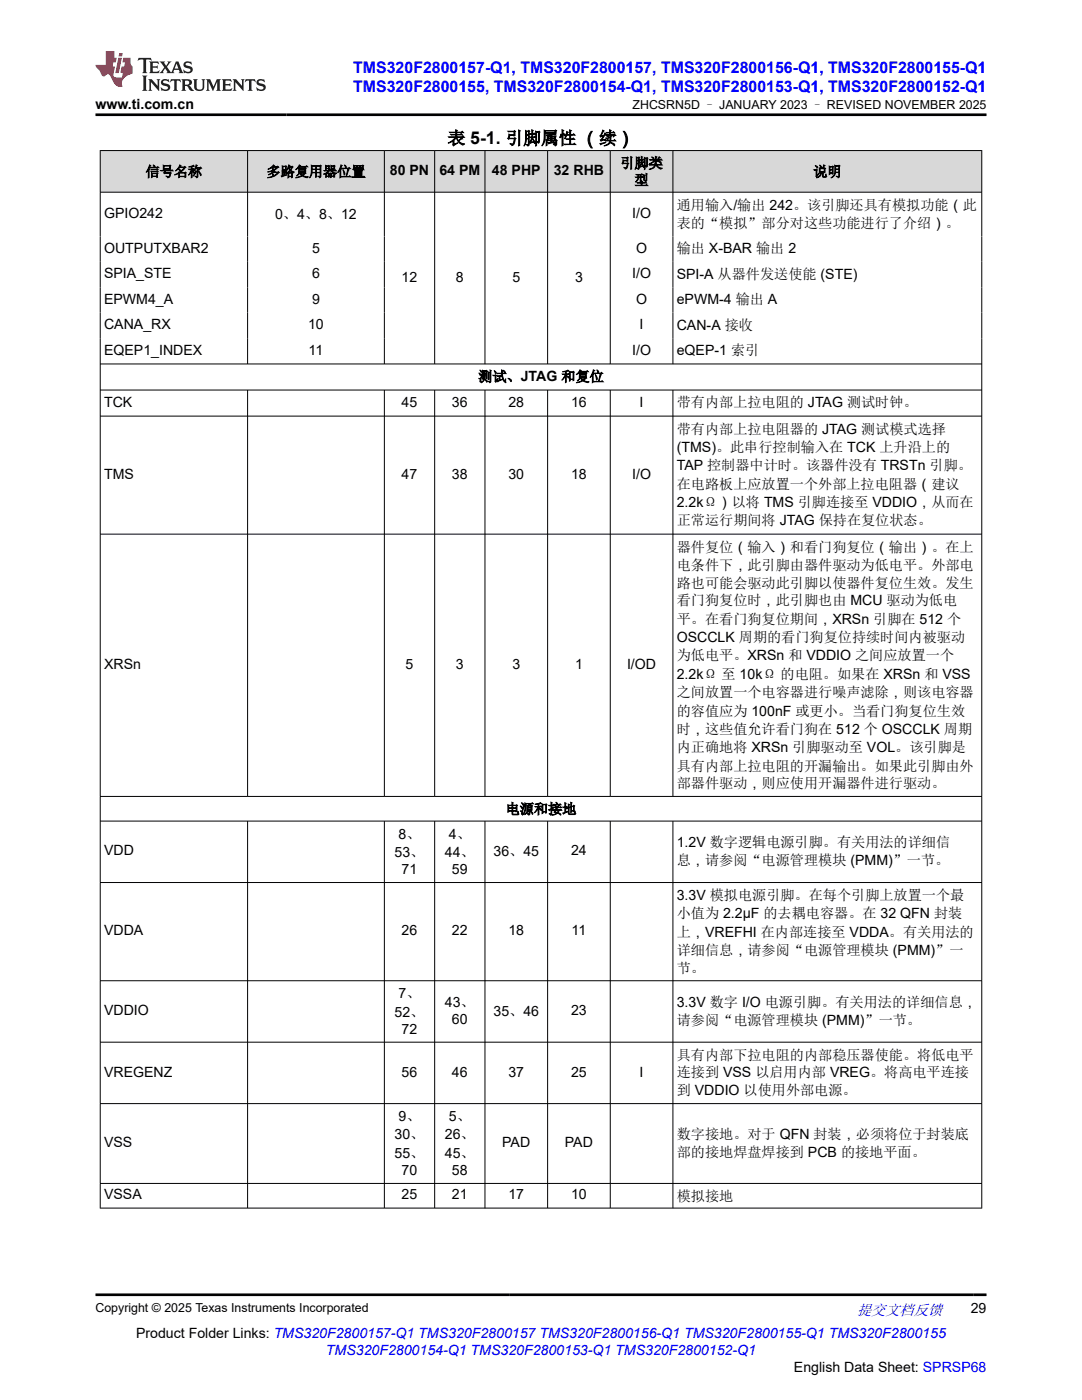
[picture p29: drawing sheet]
<svg xmlns="http://www.w3.org/2000/svg" width="216mm" height="279mm" viewBox="0 0 216 279" stroke-linecap="round" stroke-linejoin="round" font-family="sans-serif">
<defs><g id="words">
<text font-size="3.5" x="89.3" y="28.8">表 5-1. 引脚属性 （续）</text>
<g font-size="3.2" fill="#00f">
<text x="70.5" y="14.5">TMS320F2800157-Q1, TMS320F2800157, TMS320F2800156-Q1, TMS320F2800155-Q1</text>
<text x="70.5" y="18.3">TMS320F2800155, TMS320F2800154-Q1, TMS320F2800153-Q1, TMS320F2800152-Q1</text>
</g>
<text font-size="3" fill="#00f" x="171" y="262.4">提交文档反馈</text>
<g font-size="2.8">
<text x="19" y="21.7">www.ti.com.cn</text>
<text x="29.1" y="35.2">信号名称</text>
<text x="53.2" y="35.2">多路复用器位置</text>
<text x="77.8" y="34.9">80 PN</text>
<text x="87.7" y="34.9">64 PM</text>
<text x="98.2" y="34.9">48 PHP</text>
<text x="110.5" y="34.9">32 RHB</text>
<text x="123.8" y="33.5">引脚类</text>
<text x="162.3" y="35.2">说明</text>
<text x="126.6" y="36.9">型</text>
<text x="135" y="41.8">通用输入/输出 242。该引脚还具有模拟功能（此</text>
<text x="20.8" y="43.5">GPIO242</text>
<text x="54.9" y="43.7">0、4、8、12</text>
<text x="126.1" y="43.5">I/O</text>
<text x="135" y="45.5">表的“模拟”部分对这些功能进行了介绍）。</text>
<text x="20.8" y="50.4">OUTPUTXBAR2</text>
<text x="62.3" y="50.4">5</text>
<text x="126.9" y="50.4">O</text>
<text x="135" y="50.6">输出 X-BAR 输出 2</text>
<text x="20.8" y="55.5">SPIA_STE</text>
<text x="62.3" y="55.5">6</text>
<text x="80.1" y="56.2">12</text>
<text x="91" y="56.2">8</text>
<text x="102.2" y="56.2">5</text>
<text x="114.7" y="56.2">3</text>
<text x="126.1" y="55.5">I/O</text>
<text x="135" y="55.7">SPI-A 从器件发送使能 (STE)</text>
<text x="20.8" y="60.6">EPWM4_A</text>
<text x="20.8" y="65.7">CANA_RX</text>
<text x="61.5" y="65.7">10</text>
<text x="62.3" y="60.6">9</text>
<text x="126.9" y="60.6">O</text>
<text x="127.6" y="65.7">I</text>
<text x="135" y="60.7">ePWM-4 输出 A</text>
<text x="135" y="65.8">CAN-A 接收</text>
<text x="20.8" y="70.8">EQEP1_INDEX</text>
<text x="61.6" y="70.8">11</text>
<text x="126.1" y="70.8">I/O</text>
<text x="135" y="70.9">eQEP-1 索引</text>
<text x="95.4" y="76.1">测试、JTAG 和复位</text>
<text x="20.8" y="81.2">TCK</text>
<text x="80.1" y="81.2">45</text>
<text x="90.2" y="81.2">36</text>
<text x="101.5" y="81.2">28</text>
<text x="114" y="81.2">16</text>
<text x="127.6" y="81.2">I</text>
<text x="135" y="81.3">带有内部上拉电阻的 JTAG 测试时钟。</text>
<text x="135" y="86.5">带有内部上拉电阻器的 JTAG 测试模式选择</text>
<text x="20.8" y="95.6">TMS</text>
<text x="80.1" y="95.6">47</text>
<text x="90.2" y="95.6">38</text>
<text x="101.5" y="95.6">30</text>
<text x="114" y="95.6">18</text>
<text x="126.1" y="95.6">I/O</text>
<text x="135" y="90.2">(TMS)。此串行控制输入在 TCK 上升沿上的</text>
<text x="135" y="93.9">TAP 控制器中计时。该器件没有 TRSTn 引脚。</text>
<text x="135" y="97.5">在电路板上应放置一个外部上拉电阻器（建议</text>
<text x="135" y="101.2">2.2kΩ）以将 TMS 引脚连接至 VDDIO，从而在</text>
<text x="135" y="104.9">正常运行期间将 JTAG 保持在复位状态。</text>
<text x="135" y="110.1">器件复位（输入）和看门狗复位（输出）。在上</text>
<text x="135" y="113.7">电条件下，此引脚由器件驱动为低电平。外部电</text>
<text x="135" y="117.4">路也可能会驱动此引脚以使器件复位生效。发生</text>
<text x="135" y="120.8">看门狗复位时，此引脚也由 MCU 驱动为低电</text>
<text x="135" y="124.5">平。在看门狗复位期间，XRSn 引脚在 512 个</text>
<text x="135" y="128.1">OSCCLK 周期的看门狗复位持续时间内被驱动</text>
<text x="135" y="131.8">为低电平。XRSn 和 VDDIO 之间应放置一个</text>
<text x="20.8" y="133.5">XRSn</text>
<text x="80.9" y="133.5">5</text>
<text x="91" y="133.5">3</text>
<text x="102.2" y="133.5">3</text>
<text x="114.7" y="133.5">1</text>
<text x="125.1" y="133.5">I/OD</text>
<text x="135" y="135.5">2.2kΩ 至 10kΩ 的电阻。如果在 XRSn 和 VSS</text>
<text x="135" y="139.1">之间放置一个电容器进行噪声滤除，则该电容器</text>
<text x="135" y="142.8">的容值应为 100nF 或更小。当看门狗复位生效</text>
<text x="135" y="146.5">时，这些值允许看门狗在 512 个 OSCCLK 周期</text>
<text x="135" y="150.2">内正确地将 XRSn 引脚驱动至 VOL。该引脚是</text>
<text x="135" y="153.8">具有内部上拉电阻的开漏输出。如果此引脚由外</text>
<text x="135" y="157.2">部器件驱动，则应使用开漏器件进行驱动。</text>
<text x="79.5" y="167.3">8、</text>
<text x="89.6" y="167.3">4、</text>
<text x="100.9" y="162.4">电源和接地</text>
<text x="20.8" y="170.7">VDD</text>
<text x="78.7" y="171">53、</text>
<text x="88.8" y="171">44、</text>
<text x="98.5" y="170.9">36、45</text>
<text x="114" y="170.7">24</text>
<text x="135" y="169">1.2V 数字逻辑电源引脚。有关用法的详细信</text>
<text x="135" y="172.7">息，请参阅“电源管理模块 (PMM)”一节。</text>
<text x="80.1" y="174.4">71</text>
<text x="90.2" y="174.4">59</text>
<text x="135" y="179.6">3.3V 模拟电源引脚。在每个引脚上放置一个最</text>
<text x="135" y="183.3">小值为 2.2µF 的去耦电容器。在 32 QFN 封装</text>
<text x="20.8" y="186.7">VDDA</text>
<text x="80.1" y="186.7">26</text>
<text x="90.2" y="186.7">22</text>
<text x="101.5" y="186.7">18</text>
<text x="114.1" y="186.7">11</text>
<text x="135" y="186.9">上，VREFHI 在内部连接至 VDDA。有关用法的</text>
<text x="135" y="190.6">详细信息，请参阅“电源管理模块 (PMM)”一</text>
<text x="135" y="194.3">节。</text>
<text x="20.8" y="202.6">VDDIO</text>
<text x="78.7" y="202.9">52、</text>
<text x="79.5" y="199.2">7、</text>
<text x="88.8" y="201">43、</text>
<text x="98.5" y="202.7">35、46</text>
<text x="114" y="202.6">23</text>
<text x="135" y="200.9">3.3V 数字 I/O 电源引脚。有关用法的详细信息，</text>
<text x="80.1" y="206.3">72</text>
<text x="90.2" y="204.4">60</text>
<text x="135" y="204.6">请参阅“电源管理模块 (PMM)”一节。</text>
<text x="20.8" y="214.9">VREGENZ</text>
<text x="80.1" y="214.9">56</text>
<text x="90.2" y="214.9">46</text>
<text x="101.5" y="214.9">37</text>
<text x="114" y="214.9">25</text>
<text x="127.6" y="214.9">I</text>
<text x="135" y="211.5">具有内部下拉电阻的内部稳压器使能。将低电平</text>
<text x="135" y="214.9">连接到 VSS 以启用内部 VREG。将高电平连接</text>
<text x="135" y="218.5">到 VDDIO 以使用外部电源。</text>
<text x="78.7" y="227.4">30、</text>
<text x="79.5" y="223.7">9、</text>
<text x="88.8" y="227.4">26、</text>
<text x="89.6" y="223.7">5、</text>
<text x="135" y="227.3">数字接地。对于 QFN 封装，必须将位于封装底</text>
<text x="20.8" y="228.9">VSS</text>
<text x="78.7" y="231.1">55、</text>
<text x="88.8" y="231.1">45、</text>
<text x="100.2" y="228.9">PAD</text>
<text x="112.7" y="228.9">PAD</text>
<text x="135" y="230.9">部的接地焊盘焊接到 PCB 的接地平面。</text>
<text x="20.8" y="239.4">VSSA</text>
<text x="80.1" y="234.5">70</text>
<text x="80.1" y="239.4">25</text>
<text x="90.2" y="234.5">58</text>
<text x="90.2" y="239.4">21</text>
<text x="101.5" y="239.4">17</text>
<text x="114" y="239.4">10</text>
<text x="135" y="239.7">模拟接地</text>
<text x="193.7" y="262.1">29</text>
<text x="27.2" y="266.9">Product Folder Links: TMS320F2800157-Q1 TMS320F2800157 TMS320F2800156-Q1 TMS320F2800155-Q1 TMS320F2800155</text>
<text x="158.4" y="273.7">English Data Sheet: SPRSP68</text>
</g>
<text font-size="2.8" fill="#00f" x="65" y="270.3">TMS320F2800154-Q1 TMS320F2800153-Q1 TMS320F2800152-Q1</text>
<g font-size="2.5">
<text x="126.2" y="21.8">ZHCSRN5D – JANUARY 2023 – REVISED NOVEMBER 2025</text>
<text x="19" y="261.8">Copyright © 2025 Texas Instruments Incorporated</text>
</g>
</g></defs>
<g fill="#d8d8d8">
<path d="M20 30h175.9v8.4h-175.9z" fill-rule="evenodd"/>
<path d="M20.1 30.1h29.2v8.2h-29.2z" fill-rule="evenodd"/>
<path d="M49.5 30.1h27.1v8.2h-27.1z" fill-rule="evenodd"/>
<path d="M76.8 30.1h9.9v8.2h-9.9z" fill-rule="evenodd"/>
<path d="M86.8 30.1h9.9v8.2h-9.9z" fill-rule="evenodd"/>
<path d="M96.8 30.1h12.4v8.2h-12.4z" fill-rule="evenodd"/>
<path d="M109.3 30.1h12.4v8.2h-12.4z" fill-rule="evenodd"/>
<path d="M121.8 30.1h12.4v8.2h-12.4z" fill-rule="evenodd"/>
<path d="M134.3 30.1h61.5v8.2h-61.5z" fill-rule="evenodd"/>
</g>
<g fill="none" stroke="#000" stroke-width=".2">
<path d="M19.9 30h176.1M19.9 38.4h176.1M20 30v211.2M49.4 30v42.7M76.7 30v42.7M86.7 30v42.7M96.8 30v42.7M109.3 30v42.7M121.8 30v42.7M134.3 30v42.7M195.9 30v211.2M19.9 72.6h176.1"/>
<path d="M19.9 77.8h176.1M49.4 77.8v81.2M76.7 77.8v81.2M86.7 77.8v81.2M96.8 77.8v81.2M109.3 77.8v81.2M121.8 77.8v81.2M134.3 77.8v81.2M19.9 83h176.1M19.9 106.6h176.1M19.9 158.9h176.1M19.9 163.9h176.1"/>
<path d="M19.9 176.1h176.1M49.4 163.9v77.3M76.7 163.9v77.3M86.7 163.9v77.3M96.8 163.9v77.3M109.3 163.9v77.3M121.8 163.9v77.3M134.3 163.9v77.3M19.9 195.7h176.1M19.9 208h176.1M19.9 220.2h176.1M19.9 236.2h176.1"/>
<path d="M19.9 241.1h176.1"/>
</g>
<path d="M27.7 11.6l-.2 .5 .5-.2h.6v.1v2.2l-.2 .4h1l-.2-.4v-2.2v-.1h.5l.5 .2-.1-.5zM29.8 12.3l.2 .4v1.5l-.2 .4h1.9l.1-.6a1.08 1.08 0 0 1-1.3 .2v-.7h.6l.4 .2v-.7l-.4 .2h-.6v-.5l.2-.2a1 1 0 0 1 1 .3l-.1-.5zM31.8 12.3l1 1.1-1 1.2h.9l-.2-.2 .4-.8 .5 .8-.2 .2h1.6l-.2-.2 .1-.5h1l.1 .5-.1 .2h.9l-.2-.3-.8-2h-.5l-1 2.2-.8-1.1 .9-1.1h-.8l.2 .2-.5 .6-.3-.6 .1-.2zM35.2 12.7l.4 1h-.8zM36.8 12.4a.65 .65 0 0 0-.2 .7 .65 .65 0 0 0 .6 .5l.7 .1 .1 .3a.79 .79 0 0 1-.7 .4 .79 .79 0 0 1-.7-.5l.1 .7 .2-.1a.93 .93 0 0 0 1.1 .1 .93 .93 0 0 0 .4-1 1.46 1.46 0 0 0-1.2-.6l-.1-.3a1.09 1.09 0 0 1 1.2 .2l-.2-.6-.1 .1-.6-.2zM28.4 15.1l.2 .4v2.2l-.2 .4h1l-.2-.4v-2.2l.2-.4zM29.6 15.8l.2 .4v1.5l-.2 .4h.8l-.3-.4v-1.3l1.7 1.8v-2l.2-.4h-.8l.2 .2 .1 1.1-1.2-1.3zM32.3 15.9a.65 .65 0 0 0-.2 .8 .65 .65 0 0 0 .7 .4l.6 .2 .1 .2a.79 .79 0 0 1-.7 .4 .79 .79 0 0 1-.7-.5l.1 .7 .2-.1a.93 .93 0 0 0 1.1 .1 .93 .93 0 0 0 .4-.9 1.46 1.46 0 0 0-1.2-.6l-.1-.4a1.09 1.09 0 0 1 1.2 .2l-.2-.6-.1 .1-.6-.1zM34.1 15.8l-.1 .6a.63 .63 0 0 1 .7-.3l.1 1.6-.3 .4h1l-.2-.4v-1.6a.66 .66 0 0 1 .8 .3l-.1-.6zM36.2 15.8l.2 .4v1.5l-.2 .4h.9l-.2-.2v-.7h.5l.1 .2a.79 .79 0 0 0 1.2 .6l-1-.9a.61 .61 0 0 0 .6-.6 .61 .61 0 0 0-.5-.7zM36.9 16.1h.2a.47 .47 0 0 1 .5 .1 .47 .47 0 0 1 .1 .5l-.2 .1-.6 .1zM38.5 15.8l.2 .2a2.27 2.27 0 0 0 .4 2 1.04 1.04 0 0 0 1.7-.7v-1.3l.2-.2h-.8l.2 .4v1.1a.6 .6 0 0 1-.6 .6 .6 .6 0 0 1-.6-.6v-1.1l.3-.4zM41.1 15.8l.2 .4v1.5l-.2 .4h.7l-.2-.4v-1.4l.9 1.9 .8-1.9v1.4l-.2 .4h1l-.3-.4v-1.5l.3-.4h-.8l-.7 1.5-.7-1.5zM44.3 15.8l.2 .4v1.5l-.2 .4h1.9l.1-.6a1.09 1.09 0 0 1-1.3 .2v-.7h.6l.4 .2v-.6l-.4 .2h-.6v-.6l.2-.1a1.01 1.01 0 0 1 1 .3l-.1-.6zM46.4 15.8l.3 .4v1.5l-.3 .4h.8l-.2-.4v-1.3l1.6 1.8v-2l.2-.4h-.7l.2 .2v1.1l-1.2-1.3zM49 15.8l-.1 .6a.63 .63 0 0 1 .8-.3v1.6l-.3 .4h1l-.2-.4v-1.6a.66 .66 0 0 1 .8 .3l-.1-.6zM51.4 15.9a.65 .65 0 0 0-.2 .8 .65 .65 0 0 0 .6 .4l.6 .2 .2 .2a.79 .79 0 0 1-.8 .4 .79 .79 0 0 1-.6-.5l.1 .7 .2-.1a.93 .93 0 0 0 1 .1 .93 .93 0 0 0 .5-.9 1.46 1.46 0 0 0-1.3-.6l-.1-.4a1.09 1.09 0 0 1 1.3 .2l-.2-.6-.2 .1-.5-.1z" fill="#231f20"/>
<path d="M21.1 10.2v2.8h-2.1l.1 .3 .9 1a.95 .95 0 0 0 .9 .9 .59 .59 0 0 1 .6-.4 .59 .59 0 0 1 .5 .4l.4 .7a1.59 1.59 0 0 0 2.1 1.4 1.61 1.61 0 0 1 1-2.3l1-.3-.1-1.5a1.59 1.59 0 0 1-.4-1.7h-1.4l-.2 .9h.5l-.1 .9h-.5l-.2 1v.2l.4 .1-.2 .9h-.6a.73 .73 0 0 1-1.1-.7l.3-1.5h-.5l.2-.9h.5l.2-.9h-.5v-1.3zM23.6 11.5l-.6 3.1h.7l.6-3.1zM23.8 10.6l-.1 .6h.7l.1-.6z" fill="#ed1c24"/>
<path d="M19 22.9h177.8M19 258.4h177.8" fill="none" stroke="#000" stroke-width=".53"/>
<use href="#words"/>
</svg>
